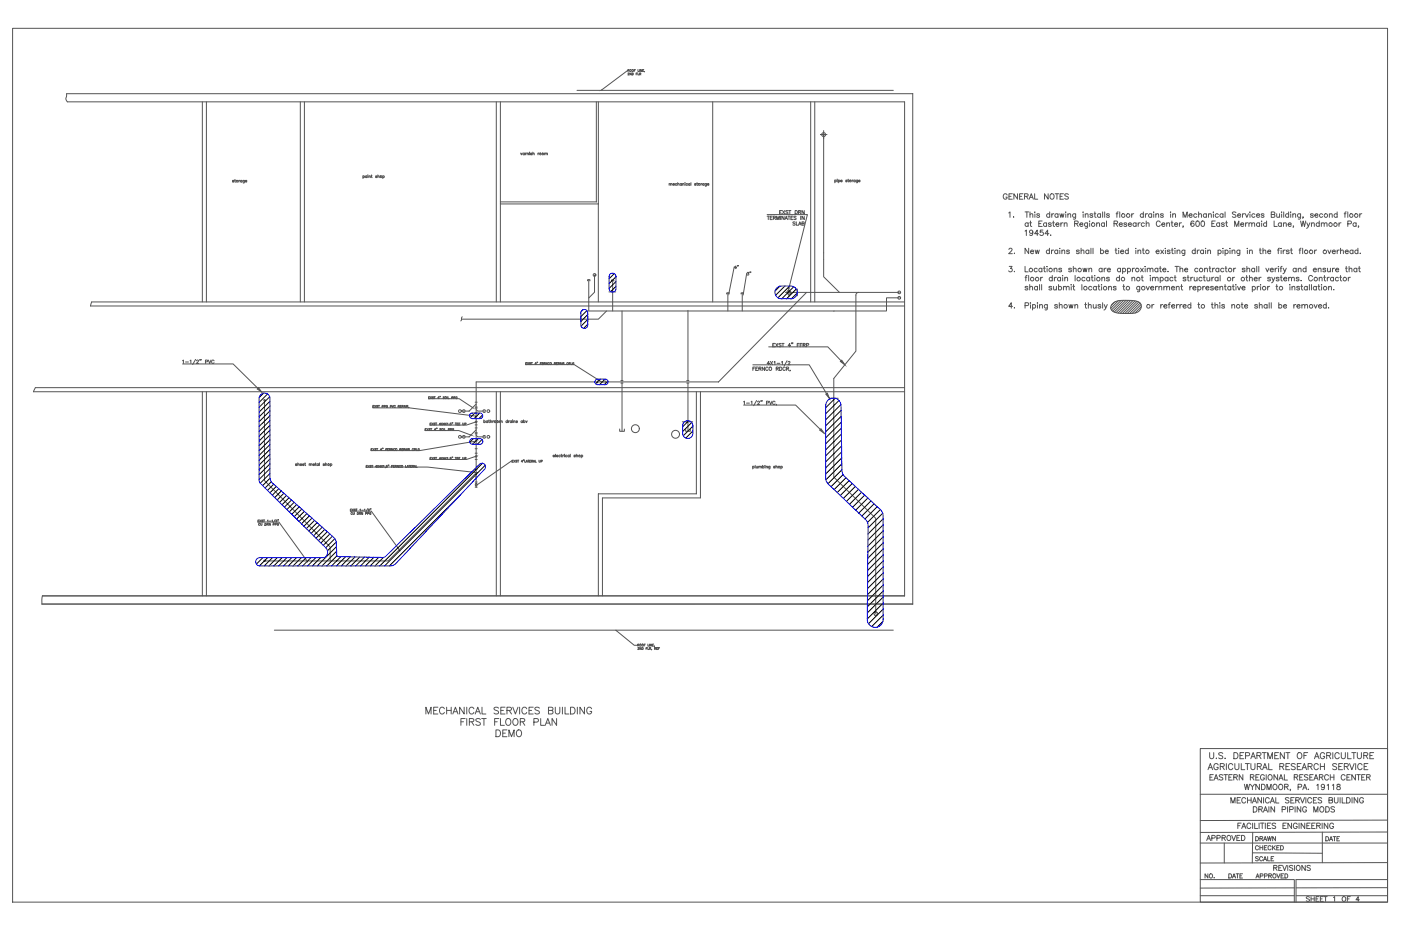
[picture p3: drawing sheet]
<svg xmlns="http://www.w3.org/2000/svg" width="914mm" height="610mm" viewBox="0 0 914 610" stroke-linecap="round" stroke-linejoin="round" font-family="sans-serif">
<defs><g id="words">
<text font-size="10.1" fill="#545454" x="483" y="192" transform="rotate(-90 483 192)">4&quot;</text>
<text font-size="8.8" fill="#545454" x="491" y="193" transform="rotate(-90 491 193)">3&quot;</text>
<text font-size="7.9" fill="#545454" x="811" y="517">WYNDMOOR, PA. 19118</text>
<g font-size="7.5" fill="#545454">
<text x="788" y="496">U.S. DEPARTMENT OF AGRICULTURE</text>
<text x="787" y="503">AGRICULTURAL RESEARCH SERVICE</text>
</g>
<g font-size="7.1" fill="#545454">
<text x="788" y="510">EASTERN REGIONAL RESEARCH CENTER</text>
<text x="807" y="542">FACILITIES ENGINEERING</text>
<text x="786" y="550">APPROVED</text>
</g>
<g font-size="6.6" fill="#545454">
<text x="830" y="569">REVISIONS</text>
<text x="851" y="589">SHEET 1 OF 4</text>
</g>
<g font-size="6.2" fill="#545454">
<text x="818" y="550">DRAWN</text>
<text x="864" y="550">DATE</text>
<text x="818" y="556">CHECKED</text>
<text x="818" y="563">SCALE</text>
<text x="785" y="574">NO. DATE APPROVED</text>
</g>
</g></defs>
<!-- layer: 1 firstfloor backgrounds -->
<g fill="none" stroke="#545454" stroke-width=".65">
<path d="M132 66v131M135 66v131M196 66v131M199 66v131M324 66v131M327 66v131M389 66v66M391 66v131M465 66v131M529 66v131M532 66v131M596 61h-553v2a2.5 2.5 0 0 0 1 3h546v323"/>
<path d="M596 61h.1M596 61v333M327 132h62M389 132h.1M391 133h-64M590 197h-530l-1 3h531M132 256v133M135 256v133M324 256v133M327 256v133M454 256l1 66M457 256v69h-64v64"/>
<path d="M590 253h-567l-1 3h568M391 322v67M391 322h63M391 322h.1M590 389h.1M590 389h-562l-1 3v2h569M596 394h.1"/>
</g>
<!-- layer: 1 first floor backround text -->
<g fill="none" stroke="#545454" stroke-width=".65">
<path d="M340 100v1l1-1M342 100v1M343 100v1M344 100h-1M344 100v1M346 99h.1M346 100v1M348 99v2M351 100v1M352 100h-1M355 100v1M153 118h-1l1 1h-1"/>
<path d="M153 118h1M153 117l1 2M156 118v1M157 118h-1M158 118h-1v1h1M158 118v1M159 118v1M159 118h-1l1 1M160 118h1l-1 1h1M237 115h1l-1 1M237 115v2M239 115h-1l1 1"/>
<path d="M239 115v1M240 114h.1M240 115v1M241 115h1v1M241 115v1M242 115h1M242 114l1 2M246 115h-1l1 1h-1M247 115l1 1M247 114v2M250 115h1l-1 1M250 115v2"/>
<path d="M342 100h-1l1 1M344 100h1v1M347 100h-1l1 1h-1M348 100h1v1M355 100h1v1M356 100h1v1M437 120v1M442 119v2M445 120v1M446 120v1M447 119h.1M447 120v1"/>
<path d="M450 120v1M451 119v2M455 120h.1M455 119v2M457 120v1M458 120h-1M459 120v1M461 120v1h-1M545 118h1l-1 1v-1M545 118v1M546 117h.1M546 118v1"/>
<path d="M547 118h1v1l-1-1M547 118v1M549 118h1h-1h1M553 118h-1l1 1-1-1M553 118h1M554 117v2M556 118v1M557 118h-1M558 118h-1l1 1v-1M558 118v1M560 118v1h-1M560 118h-1v1l1-1"/>
<path d="M560 118h1h-1h1M437 120h1v1M438 120h1v1M439 120h1l-1 1h1M442 120h-1v1h1M442 120h1v1M445 120h-1v1h1M449 120h-1v1h1M450 120h-1l1 1M454 120h-1l1 1h-1M459 120h-1l1 1M461 120h-1l1 1"/>
<path d="M462 120h1h-1v1h1M361 298h1v-1l-1 1h1M363 296v2M363 298h1v-1l-1 1h1M366 297l-1 1h1M366 297h1M366 296l1 2M367 297v1M368 297l-1 1M368 297h.1M368 297v1M370 297l-1 1h1"/>
<path d="M372 297l-1 1h1M372 297v1M372 296v2M376 297h-1l1 1h-1M376 297h1v1M376 296v2M379 297l1 1h-1M379 297v2M194 303h-1l1 1h-1M194 303h1v1M194 302v2M196 303h1l-1 1h1"/>
<path d="M197 303h1l-1 1h1M199 303h.1M199 302l1 2M202 303h1v1M202 303v1M203 303h1v1M204 303h1l-1 1h1M206 303h.1M206 302v2M208 303h-1v1h1M208 303v1M208 302v2"/>
<path d="M212 303h-1l1 1h-1M212 303h1v1M212 302v2M216 303h1l-1 1M216 303v1M491 305h1h-1M491 304v2M493 304v1M494 304v1h1M495 304v1M495 305l1-1v1M496 305l1-1v1"/>
<path d="M498 305h1h-1M498 304v1M499 304h.1M499 304v1M500 305l1-1v1M500 304v1M503 304l-1 2M503 305h-1h1M506 305l-1-1 1 1h-1M506 305l1-1v1M506 304v1M510 305h1h-1"/>
<path d="M510 304v2"/>
<circle cx="155" cy="118" r=".6"/>
<circle cx="249" cy="115" r=".6"/>
<circle cx="353" cy="100" r=".6"/>
<circle cx="354" cy="100" r=".6"/>
<circle cx="555" cy="118" r=".6"/>
<circle cx="456" cy="120" r=".6"/>
<circle cx="378" cy="298" r=".6"/>
<circle cx="214" cy="303" r=".6"/>
<circle cx="508" cy="305" r=".6"/>
</g>
<!-- layer: 2 2nd flr ref lines -->
<g fill="none" stroke="#545454" stroke-width=".65">
<path d="M377 59h206M410 47v-2h1v1h-1l-17 13M410 48h1l-1 1h1M410 46l1 1M412 48v1l-1-1v1M413 48v1zM414 46h.1M415 45h-1v2M415 48h1M416 48h-1v1M416 48v1h1M416 45v2h1"/>
<path d="M417 48h1h-1v1M417 45v2M418 48v1M419 45v2l-1-2v2M419 46h1M420 45h-1v2h1M421 47h.1M179 411h404M402 411l12 10h2M416 421h1l-1-1v2M416 423h1l-1 1h1M417 421v1"/>
<path d="M418 423v1v-1v1M419 423h1v1h-1zM420 421h1M421 420h-1v2M422 423h.1M422 423v1M423 423v1h1M423 420v2h1M424 423h1h-1v1M424 420v2M424 423l1 1M425 420v2l-1-2v2"/>
<path d="M425 424h.1M426 421h.1M427 420h-1v2h1M427 422h.1M427 423h1h-1v1M428 423v1M429 423h.1M429 423v1M430 423h.1M431 423h-1v1"/>
<circle cx="412" cy="46" r=".6"/>
<circle cx="413" cy="46" r=".6"/>
<circle cx="418" cy="421" r=".6"/>
<circle cx="419" cy="421" r=".6"/>
</g>
<!-- layer: 3 exst drns 1st flr reuse -->
<g fill="none" stroke="#545454" stroke-width=".65">
<path d="M538 85v96l10 10M540 88h-4h2M388 179v12l-4 3M479 174l-3 17M384 183h1M384 183v20h195v-9h8M400 191v12M475 191v12M484 191v12M520 191h67M520 189v4M526 191l-57 58"/>
<path d="M560 191h-1v2v36l-15 18v13M301 208h78M302 207l-1 2M396 203l-5 5h-7M406 203v45M449 203v45M544 203h.1M119 235h1v2M119 238h33l16 15M121 236h2M124 235h1v2M128 235l-2 3"/>
<path d="M128 236l1-1h1l-2 2h2M131 235h-1M131 235h.1M134 236h1v-1h-1v2M136 235l1 2 1-2M140 236a.8 .8 0 0 0-1-1 .8 .8 0 0 0-1 1 .8 .8 0 0 0 1 1 .8 .8 0 0 0 1 0M491 238h37l11 19M493 240h-2v2M495 240h-2v2h2M499 240v2l-1-2v2M502 226h38l9 10M502 237h-1l1-1v2"/>
<path d="M503 236l1 2M504 236l-1 2M504 225h1M505 236h1v2M506 224h-2v2h2M506 224l2 2M507 237h2M508 224l-2 2M509 240h1a1.2 1.2 0 0 1 0 1 1.2 1.2 0 0 1 0 1h-1zM510 224h-2l2 2h-1h-1M510 236h1v2M510 224h2"/>
<path d="M511 224v2M514 235l-2 4M514 236h1h1l-2 2h2M516 226h-2l1-2v2M517 224h.1M520 225h1M522 224h-2v2M522 225h1M524 224h-2v2M524 225h1l1-1h-2v2M525 225l1 1M526 225h2v-1h-2v2"/>
<path d="M390 249h-79v57M390 249v1M395 249h74M395 249v1M405 250h2M405 248h2M406 250v32M448 250h2M448 248h2M449 250v25M469 249h.1M491 241h1"/>
<path d="M493 241h1M495 241h2v-1h-2v2M496 241l1 1M501 240a.8 .8 0 0 0-1 0v1a.8 .8 0 0 0 0 1 .8 .8 0 0 0 1-1M507 241h1v-1h-1v2M507 241l1 1M513 240a.8 .8 0 0 0-1 0 .8 .8 0 0 0-1 0v1a.8 .8 0 0 0 1 1 .8 .8 0 0 0 1-1M513 241h2v-1h-2v2M514 241l1 1M516 242h.1M541 260h6M301 268a.9 .9 0 0 1-1 1 .9 .9 0 0 1 0-1 .9 .9 0 0 1 1 0h5"/>
<path d="M302 269h1h1M302 268l1-1 1 1M306 268h.1M310 279h1M310 273h1M310 277h1M310 262h1M310 266h1M310 270h1M311 267l1 1h4M311 264l-5 4M315 268l1-1 1 1"/>
<path d="M315 269h1h1M316 275h1l-1 1M316 274v2M318 275h-1l1 1M318 275v1M319 275h.1M319 274l1 2M320 275h1v1M320 274v2M322 275v1M322 275h.1M326 275h1v1"/>
<path d="M326 275v1M327 275h1v1M331 275h-1l1 1M331 274v2M332 275v1M333 275h-1M334 275h-1v1h1M334 275v1M334 274h.1M335 275v1M335 275h1v1M338 275h-1l1 1h-1"/>
<path d="M341 275h-1v1h1M341 275v1M342 275h1l-1 1M342 274v2M343 275l1 1v-1M404 280v2h4v-2M485 262h1v2M485 264h34l16 16M487 263h2M490 262h1v2M494 261l-2 4M494 262h1h1l-2 2h2"/>
<path d="M497 262h.1M500 263h2v-1h-2v2M502 262l1 2 1-2M506 262a.8 .8 0 0 0-1 0 .8 .8 0 0 0-1 1 .8 .8 0 0 0 1 1 .8 .8 0 0 0 1 0M507 264h.1M301 285a.9 .9 0 0 1-1 1 1 1 0 0 1 0-2 .9 .9 0 0 1 1 1h5M302 285l1 1 1-1M302 285l1-1 1 1M306 285h.1M310 282h1M310 283h1M310 286h1"/>
<path d="M310 296h1M310 300h1M310 290h1M310 293h1M311 284l1 1h4M311 281l-5 4M315 285l1-1 1 1M315 285l1 1 1-1M310 315h1M310 318h1M311 311v7M571 400a1.1 1.1 0 0 1 1 0 1.1 1.1 0 0 1 0 1 1.1 1.1 0 0 1-1 0"/>
<circle cx="538" cy="88" r="1.3"/>
<circle cx="388" cy="179" r=".9"/>
<circle cx="587" cy="194" r=".9"/>
<circle cx="587" cy="191" r=".9"/>
<circle cx="503" cy="241" r="1"/>
<circle cx="311" cy="275" r=".4"/>
<circle cx="319" cy="268" r=".9"/>
<circle cx="323" cy="275" r=".6"/>
<circle cx="325" cy="275" r=".6"/>
<circle cx="311" cy="298" r=".4"/>
<circle cx="319" cy="285" r=".9"/>
<circle cx="311" cy="316" r=".7"/>
</g>
<!-- layer: 3 exst drns 1st flr demo -->
<g fill="none" stroke="#545454" stroke-width=".65">
<path d="M509 138h1M510 137h-1v3h1M511 137l1 3M512 137l-1 3M514 138h-1l1 1v1l-1-1M515 137h1M515 137v3M519 137h1a1.2 1.2 0 0 1 0 2 1.2 1.2 0 0 1 0 1h-1zM521 138h1h1l-2-1v3M522 138l1 2M525 137v3l-2-3v3M501 140h26l-12 48v5"/>
<path d="M501 141h1M501 141v2M503 142h1M504 141h-1v2h1M505 142h1v-1h-1v2M505 142l1 1M507 143v-2l1 2 1-2v2M509 141v2M512 141v2l-2-2v2M512 143l1-2 1 2M513 143h1M514 141h2"/>
<path d="M515 141v2M516 142h1M518 141h-2v2h2M519 145h-2l2 1-1 1h-1M520 141h-2l2 2h-1h-1M520 145v2h1M521 147l1-2 1 2M522 146h1M523 141v2M523 146h2v-1h-2v2h2l-1-1M525 141v2l-2-2v2M397 191h5"/>
<path d="M399 183h2M400 183v8M513 191h7M379 208h5M379 207v3M384 207v3M343 238h32l18 11M343 237h1M343 238h1M344 237h-1v1M344 237l1 1M345 237l-1 1"/>
<path d="M346 237h-1l1 1h-1M347 237h1M347 237v1M350 238h-1l1-1v1M351 236l-1 1M351 236v1M353 237h.1M353 237v1M354 237h.1M355 237h-1v1h1M355 237h1h-1v1M355 237l1 1"/>
<path d="M357 237v1l-1-1v1M359 237h-1v1h1M362 237h1h-1v1M362 237l1 1M363 237h1M364 237h-1v1h1M364 237h1h-1v1M365 238l1-1v1M366 238h.1M367 237v1M367 237h1h-1v1M368 237v1"/>
<path d="M371 237h-1v1h1M371 237h1h-1v1M373 237v1M375 237h-1v1v-1M280 260h.1M280 259v1M281 259l1 1M282 259l-1 1M283 259h-1l1 1h-1M283 259h1M284 259v1M287 260h-1v-1v1"/>
<path d="M287 259h.1M288 259h-1M290 259h-1l1 1h-1M292 259v1M292 259v1h1M295 260l1-1h-1v1M296 260l1-1h-1v1M298 259v1M390 249h5M544 260v51l28 27v63M173 261h.1M173 262v52l42 43v9"/>
<path d="M243 266h24l44 6M243 265h1M244 265h-1v1h1M244 265l1 1M245 265l-1 1M247 265h-1l1 1h-1M247 265h1M247 265v1M249 265h1h-1v1M251 265h1h-1v1M253 265h-1v1h1v-1M255 265h1h-1v1"/>
<path d="M256 265v1l1-1M258 265h-1v1h1M260 265h1h-1v1M260 265l1 1M261 265h1M262 265h-1v1h1M262 265h1h-1v1M264 266v-1l1 1M264 266h.1M265 265v1M265 265h1h-1v1M266 265v1"/>
<path d="M267 266h.1M278 280h-1v1M279 280v1M280 260h20l8 6M281 277h.1M281 280h-1l1 1h-1M281 280h1M281 280v1M281 276v1M282 276l1 1M283 276l-1 1M284 276h-1l1 1h-1"/>
<path d="M284 276h1M285 276v1M285 279v1M288 277h-1v-1v1M288 280h-1l1 1h-1M288 276l1 1M289 276l-1 1M290 280v1M290 277h-1l1-1v1M290 280v1h1M290 276l1 1M291 276l-1 1"/>
<path d="M292 276v1M293 277h.1M294 276v1M295 276h.1M296 276h-1M296 280h-1v1h1v-1M297 276h1M297 276v1M298 277h1M299 276h-1v1h1M299 277h1M300 276h-1v1h1"/>
<path d="M302 276v1l1-1M303 277l1-1h-1v1M310 275l-6 2h-23M445 275h7M447 280v2h4v-2M449 275v7M242 293h1M242 294h1M243 293h-1v1M243 293l1 1M244 293l-1 1M245 293v1"/>
<path d="M246 293h1M246 293v1M249 294h-1l1-1v1M250 293h.1M252 293h.1M253 293h-1v1M253 293h.1M254 293h-1v1h1M254 293h1h-1v1M255 293v1M256 293v1l-1-1v1M258 293h-1v1h1"/>
<path d="M261 293h1h-1v1M261 293l1 1M262 293h1M263 293h-1v1h1M263 293h1h-1v1M265 294v-1l1 1M265 294h.1M266 293v1M266 293h1h-1v1M267 293v1M270 293h-1v1h1M270 293h1h-1v1"/>
<path d="M272 293v1h1M274 293h-1v1h1h-1M277 281h22l8 3M277 280h1M277 281h1M281 299h.1M281 300h.1M281 299v1M282 299l1 1M283 299l-1 1M284 299h-1l1 1h-1M284 299h1"/>
<path d="M284 281h-1l1-1v1M285 299v1M288 299h-1v1M288 299l1 1M289 299l-1 1M290 299h-1h1v1M290 299l1 1M291 299l-1 1M292 299v1M293 280v1M293 300h.1M294 280h1h-1v1"/>
<path d="M294 299v1M295 298v1M297 299h1M297 299v1M298 299h1M299 299h-1v1h1M299 299h1M300 299h-1v1h1M302 299v1l1-1M303 299h1h-1v1M310 298l-6 2h-23M311 288l-37 6h-32"/>
<path d="M239 305h40l32 3M239 304h.1M240 304h-1v1h1M240 304l1 1M241 304l-1 1M242 304h-1l1 1h-1M243 304h.1M243 304v1M246 305h-1l1-1v1M246 304l1 1M247 304l-1 1M248 305v-1v1"/>
<path d="M249 304l1 1M250 304l-1 1M250 304h1v1M252 305h-1M253 304h-1h1v1h-1M253 304h.1M254 304h.1M256 304h.1M256 304v1M257 304h.1M257 304v1M258 304h1h-1v1"/>
<path d="M258 304l1 1M260 304v1l-1-1v1M262 304h-1v1h1M265 304v1M266 305v-1l1 1M266 305h.1M267 304h1M267 304v1M268 304h.1M269 304h-1v1h1M269 304h1h-1v1M270 304v1"/>
<path d="M270 305l1-1v1M270 305h1M272 304v1M310 306h1M310 311h1M311 309l-58 57h-80M311 306v5M334 301l-23 15M334 301h1M335 300h-1v2h1M335 300l1 2M336 300l-1 2"/>
<path d="M337 301v1M338 300h1M338 300v2M341 301h-1l1-1v2M342 300h.1M342 300v2h1M343 302l1-2v2M344 301h.1M344 300h1M345 300v2M346 301h.1M346 300v2"/>
<path d="M347 301l1-1h-1v2M347 301l1 1M348 302l1-2v2M348 301h1M349 300v2h1M352 300v2l1-2M353 301l1-1h-1v2M169 339h-1v2h1M169 339l1 2M170 339l-1 2M172 340h-1h1h-1M172 339h1"/>
<path d="M172 339v2M175 340v-1v2M177 340l1-1v2M180 339l-1 2M180 340h1l-1 1h1M181 339h.1M182 339h.1M229 334h13l19 25M229 333h.1M229 334h.1M229 332v2M230 332l1 2"/>
<path d="M230 335l-1-1v1v1l1-1M230 334l1 2v-2M231 332l-1 2M232 332h-1l1 1h-1M232 332h1M233 332v2M233 334l1 1v1h-1zM235 335v-1v2M235 332v2M235 335v1M236 333h1M237 334v2l-1-2v2"/>
<path d="M238 332v2M239 335v-1v2M240 335h1l-1-1v2M240 332l-1 2M240 333l1-1-1 2h1M242 332h.1M242 335h-1v1h1v-1M168 341h14l18 25M168 340h1M170 342h-1v1h1M170 342l1 1v-1M173 342h1l-1 1z"/>
<path d="M174 342h1h-1v1M175 342v1M176 340h1M176 342v1v-1v1M178 342h1h-1v1M180 342v1M182 342h-1v1h1l-1-1"/>
<circle cx="515" cy="191" r="1.3"/>
<circle cx="359" cy="237" r=".6"/>
<circle cx="291" cy="259" r=".6"/>
<circle cx="173" cy="261" r=".4"/>
<circle cx="415" cy="280" r="2.6"/>
<circle cx="259" cy="293" r=".6"/>
<circle cx="289" cy="280" r=".6"/>
<circle cx="441" cy="283" r="2.6"/>
<circle cx="262" cy="304" r=".6"/>
<circle cx="173" cy="366" r=".4"/>
<circle cx="572" cy="401" r="1.1"/>
</g>
<!-- layer: 4 new drains 1st flr -->
<path d="M8 18h898v571h-898z" fill="none" stroke="#545454" stroke-width=".65"/>
<!-- layer: 6 TEXT -->
<g fill="none" stroke="#545454" stroke-width=".65">
<path d="M657 127a1.3 1.3 0 0 0-1-1 1.3 1.3 0 0 0-1 2v1a1.3 1.3 0 0 0 1 1 1.3 1.3 0 0 0 1-1h-1M658 139l1-1v4M659 128h1M661 126h-2v4h2M664 126v4l-2-4v4M665 128h2M668 126h-3v4h3M669 128h2v-1l-2-1v4M669 138h2M670 128l1 2M670 138v4M672 130l1-4 1 4"/>
<path d="M672 129h2M672 138v4M675 126v4h2M675 138h.1M675 140v2M684 126v4l-2-4v4M685 138v4M686 139v3M688 139l-2 2M689 126h2M690 126v4M691 139v3"/>
<path d="M692 139v3l1-3 1 3v-3M692 128h1M694 126h-2v4h2M695 138h.1M696 140v2M697 139v3M697 127l-1-1-1 1v1l2 1-1 1h-1M702 139v4h-1M707 138h.1M707 140v2M708 139v3M714 139h1"/>
<path d="M715 138v3v1M718 139v3M720 138v4M721 138v4M728 139h2M730 138l-1 1v3M731 138v4M739 139v3M740 139l-1 2M746 138v4M748 139v3M749 139l-1 2"/>
<path d="M752 139v3M753 138h.1M753 140v2M754 139v3M764 138h.1M764 140v2M765 139v3M782 138v4M787 139v3M789 139v3M792 138h.1M792 140v2"/>
<path d="M798 139v3M800 138v4M807 139l-1-1-2 1 1 1 2 1-1 1-2-1M811 139v3M812 139l-1 2M813 139l1 3 1-3M816 138h.1M816 140v2M833 139v3h1l1-1M835 139v3M836 138h.1M836 140v2"/>
<path d="M838 138v4M841 138v4M842 138h.1M842 140v2M844 139v3M849 139v4h-2M868 139v3M873 138v4M877 139h1M879 138l-1 1v3M880 138v4M887 139v3"/>
<path d="M889 139l-2 2M662 142h.1M669 151l1-1v4M671 146a1.1 1.1 0 0 0-2 0 1.1 1.1 0 0 0 0 1 1.1 1.1 0 0 0 2 0M671 145v3M672 145h1M672 140l1-1 1 1v2M673 144v3v1M674 151a1.1 1.1 0 0 1-1 1 1.1 1.1 0 0 1-1-1 1.1 1.1 0 0 1 2 0v3l-2-1M678 153h-3l2-3v4M678 146h1M679 140h-2l2 1-1 1-1-1"/>
<path d="M680 144h-2v4h2M681 150h-2v2a1.3 1.3 0 0 1 2 0 1.3 1.3 0 0 1 0 2 1.3 1.3 0 0 1-2-1M683 146a1.1 1.1 0 0 0-2 0 1.1 1.1 0 0 0 0 1 1.1 1.1 0 0 0 2 0M683 145v3M685 153h-3l2-3v4M685 140a1.1 1.1 0 0 0-2 0 1.1 1.1 0 0 0 0 2 1.1 1.1 0 0 0 2-1M686 153h.1M686 146h-2l2 1-1 1-1-1M687 145h1M687 144v3l1 1M689 146h2a1.1 1.1 0 0 0-1 0 1.1 1.1 0 0 0-1 1 1.1 1.1 0 0 0 1 1l1-1M691 140a1.1 1.1 0 0 0-2 0 1.1 1.1 0 0 0 0 2 1.1 1.1 0 0 0 2-1"/>
<path d="M692 145v3M694 145l-2 1M695 146v-1l1 1v2M695 145v3M697 140l1-1 1 1v2M701 146h2l1-1-3-1v4M702 140a1.1 1.1 0 0 0-2 0 1.1 1.1 0 0 0 0 2 1.1 1.1 0 0 0 2-1M703 146l1 2M705 146h2a1.1 1.1 0 0 0-1 0 1.1 1.1 0 0 0-1 1 1.1 1.1 0 0 0 1 1l1-1M708 140l1-1 1 1v2M710 145v4h-2M710 146a1.1 1.1 0 0 0-2 0 1.1 1.1 0 0 0 0 1 1.1 1.1 0 0 0 2 0"/>
<path d="M711 144h.1M711 146v2M713 140v-1l-2 1 2 1v1l-2-1M716 146l1-1v1l1 2M716 145v3M718 140a1.1 1.1 0 0 0-1 0 1.1 1.1 0 0 0 0 2 1.1 1.1 0 0 0 1-1M721 146a1.1 1.1 0 0 0-2 0 1.1 1.1 0 0 0 0 1 1.1 1.1 0 0 0 2 0M721 145v3M722 144v4M724 140l-1-1-1 1 2 1v1l-2-1M727 146h2v-1l-2-1v4M728 146l1 2"/>
<path d="M730 146h3a1.1 1.1 0 0 0-2 0 1.1 1.1 0 0 0-1 1 1.1 1.1 0 0 0 1 1l2-1M735 146h-1l1 1v1l-1-1M736 146h2a1.1 1.1 0 0 0-1 0 1.1 1.1 0 0 0-1 1 1.1 1.1 0 0 0 1 1l1-1M741 146a1.1 1.1 0 0 0-1 0 1.1 1.1 0 0 0 0 1 1.1 1.1 0 0 0 1 0M741 145v3M743 145v3M744 145l-1 1M746 140a1.1 1.1 0 0 0-1 0 1.1 1.1 0 0 0 0 2 1.1 1.1 0 0 0 1-1M747 146a1.1 1.1 0 0 0-2 0 1.1 1.1 0 0 0 0 1 1.1 1.1 0 0 0 2 0M748 146l1-1 1 1v2M748 144v4M752 140a1.1 1.1 0 0 0-2 0 1.1 1.1 0 0 0 0 2 1.1 1.1 0 0 0 2-1"/>
<path d="M754 140l1-1 1 1v2M757 145a1.3 1.3 0 0 0-1-1 1.3 1.3 0 0 0-1 2 1.3 1.3 0 0 0 1 2 1.3 1.3 0 0 0 1-1M758 146h2a1.1 1.1 0 0 0-1 0 1.1 1.1 0 0 0-1 1 1.1 1.1 0 0 0 1 1l1-1M759 140h-1l1 1v1l-2-1M761 146l1-1 1 1v2M761 145v3M764 145h2M765 144v3l1 1M765 140l1-1 1 1v2M767 146h2a1.1 1.1 0 0 0-2 0 1.1 1.1 0 0 0-1 1 1.1 1.1 0 0 0 1 1l2-1M770 145v3M771 145l-1 1"/>
<path d="M772 142v-4l2 4 1-4v4M772 148h.1M776 141h2a1.1 1.1 0 0 0-1-1 1.1 1.1 0 0 0-1 1 1.1 1.1 0 0 0 1 1l1-1M779 145v-1a1.6 1.6 0 0 0-2 2 1.6 1.6 0 0 0 2 1 1.1 1.1 0 0 0 0-1 1.1 1.1 0 0 0-2 1M781 144a1.6 1.6 0 0 1 2 2 1.6 1.6 0 0 1-2 2l-1-2zM781 140a1.1 1.1 0 0 0-2 0 1.1 1.1 0 0 0 0 2 1.1 1.1 0 0 0 2-1M782 140l1-1 1 1v2M784 144a1.6 1.6 0 0 1 2 2 1.6 1.6 0 0 1-2 2v-2zM787 140a1.1 1.1 0 0 0-1 0 1.1 1.1 0 0 0 0 2 1.1 1.1 0 0 0 1-1M789 140l1-1v1l1 2M791 146h1M793 144h-2v4h2"/>
<path d="M795 140a1.1 1.1 0 0 0-1 0 1.1 1.1 0 0 0 0 2 1.1 1.1 0 0 0 1-1M796 146a1.1 1.1 0 0 0-2 0 1.1 1.1 0 0 0 0 1 1.1 1.1 0 0 0 2 0M796 145v3M798 140a1.1 1.1 0 0 0-1 0 1.1 1.1 0 0 0 0 2 1.1 1.1 0 0 0 1-1M799 146l-1-1-1 1 2 1v1l-2-1M800 145h1M800 144v3l1 1M806 148v-4l1 4 2-4v4M808 141h2a1.1 1.1 0 0 0-2-1 1.1 1.1 0 0 0-1 1 1.1 1.1 0 0 0 2 1l1-1M810 146h2a1.1 1.1 0 0 0-1 0 1.1 1.1 0 0 0-1 1 1.1 1.1 0 0 0 1 1l1-1M813 145v3M814 145l-1 1"/>
<path d="M815 146l1-1 1 1v2M815 145v3M817 146l1-1 1 1v2M819 140a1.1 1.1 0 0 0-2 0 1.1 1.1 0 0 0 0 2 1.1 1.1 0 0 0 2-1M820 141h2a1.1 1.1 0 0 0-1-1 1.1 1.1 0 0 0-1 1 1.1 1.1 0 0 0 1 1l1-1M822 146a1.1 1.1 0 0 0-2 0 1.1 1.1 0 0 0 0 1 1.1 1.1 0 0 0 2 0M822 145v3M823 144h.1M823 146v2M825 140l-1-1-1 1 2 1v1l-2-1M827 146a1.1 1.1 0 0 0-2 0 1.1 1.1 0 0 0 0 1 1.1 1.1 0 0 0 2 0M827 144v4"/>
<path d="M830 140h2v-1l-2-1v4h2v-1l-1-1M832 144v4h2M836 146a1.1 1.1 0 0 0-1 0 1.1 1.1 0 0 0 0 1 1.1 1.1 0 0 0 1 0M836 145v3M838 146l1-1v1l1 2M838 145v3M841 146h2a1.1 1.1 0 0 0-1 0 1.1 1.1 0 0 0-1 1 1.1 1.1 0 0 0 1 1l1-1M841 140a1.1 1.1 0 0 0-2 0 1.1 1.1 0 0 0 0 2 1.1 1.1 0 0 0 2-1M844 140l1-1v1l1 2M844 148h.1M849 140a1.1 1.1 0 0 0-2 0 1.1 1.1 0 0 0 0 2 1.1 1.1 0 0 0 2-1M849 144l1 4 1-4v4l1-4"/>
<path d="M851 142l-1 1M853 145l1 3 1-3M854 148l-1 1M856 146l1-1 1 1v2M856 145v3M857 140h-2l2 1-1 1-1-1M858 141h2a1.1 1.1 0 0 0-1-1 1.1 1.1 0 0 0-1 1 1.1 1.1 0 0 0 1 1l1-1M861 146a1.1 1.1 0 0 0-2 0 1.1 1.1 0 0 0 0 1 1.1 1.1 0 0 0 2 0M861 144v4M862 146l1-1 1 1v2M862 145v3M863 140a1.1 1.1 0 0 0-1 0 1.1 1.1 0 0 0 0 2 1.1 1.1 0 0 0 1-1"/>
<path d="M864 146l1-1 1 1v2M868 140v-1l1 1 1 2M873 140a1.1 1.1 0 0 0-2 0 1.1 1.1 0 0 0 0 2 1.1 1.1 0 0 0 2-1M874 145v3M875 145l-1 1M880 146h2v-1l-2-1v4M885 146a1.1 1.1 0 0 0-2 0 1.1 1.1 0 0 0 0 1 1.1 1.1 0 0 0 2 0M885 145v3M887 148h-1M659 163v-1l2 1-3 3h3M659 174h2l-1 1a1.2 1.2 0 0 1 0 2 1.2 1.2 0 0 1-2 0M662 165h.1"/>
<path d="M662 177h.1M669 174v3h2M670 180v3M671 162v4l-2-4v4M671 180v3M673 164h2a1.1 1.1 0 0 0-2-1 1.1 1.1 0 0 0-1 1 1.1 1.1 0 0 0 1 2l2-1M676 163v3l1-3 1 3v-3M677 176a1.1 1.1 0 0 0-2-1 1.1 1.1 0 0 0 0 2 1.1 1.1 0 0 0 2 0M680 176a1.1 1.1 0 0 0-2-1 1.1 1.1 0 0 0 0 2 1.1 1.1 0 0 0 2 0M680 175v2M681 175h1M682 174v3"/>
<path d="M683 174h.1M683 175v2M685 164a1.1 1.1 0 0 0-2 0 1.1 1.1 0 0 0 0 1 1.1 1.1 0 0 0 2 0M685 162v4M686 163v3M687 180v3M688 163l-2 1M688 176l1-1h1v2M688 175v2M690 164a1.1 1.1 0 0 0-1 0 1.1 1.1 0 0 0 0 1 1.1 1.1 0 0 0 1 0M690 163v3M692 162h.1"/>
<path d="M692 163v3M693 176l-1-1-1 1h2v1h-2M693 164l1-1h1v3M693 163v3M693 180h.1M698 164l-2-1v1l2 1-1 1-1-1M699 176v-1l-2 1h2v1h-2M701 176v-1h1v2M701 174v3M702 180v3M704 164v-1l-1 1 1 1h-1M706 164v-1h1v3"/>
<path d="M706 162v4M707 175v2l1-2 1 2v-2M711 164a1.1 1.1 0 0 0-2 0 1.1 1.1 0 0 0 0 1 1.1 1.1 0 0 0 2 0M711 176l1-1 1 2M711 163v3M711 175v2M712 162v4M713 180v3h1M713 162v4M714 180h.1M718 164a1.1 1.1 0 0 1 2 0 1.1 1.1 0 0 1 0 1 1.1 1.1 0 0 1-2 0M718 162v4"/>
<path d="M719 176a1.1 1.1 0 0 0-1-1 1.1 1.1 0 0 0 0 2 1.1 1.1 0 0 0 1 0M719 175v2M721 175v2M721 164h2a1.1 1.1 0 0 0-1-1 1.1 1.1 0 0 0-1 1 1.1 1.1 0 0 0 1 2l1-1M722 175l-1 1M723 176h2a1.1 1.1 0 0 0-2-1 1.1 1.1 0 0 0-1 1 1.1 1.1 0 0 0 2 1h1M728 163h1M728 162v3l1 1M730 162h.1M730 163v3M731 180v3M731 164h2a1.1 1.1 0 0 0-1-1 1.1 1.1 0 0 0-1 1 1.1 1.1 0 0 0 1 2l1-1"/>
<path d="M731 176a1.1 1.1 0 0 0-1-1 1.1 1.1 0 0 0 0 2 1.1 1.1 0 0 0 1 0M731 175v2M733 176a1.1 1.1 0 0 1 1-1 1.1 1.1 0 0 1 0 2 1.1 1.1 0 0 1-1 0M733 175v4M736 176a1.1 1.1 0 0 1 2-1 1.1 1.1 0 0 1 0 2 1.1 1.1 0 0 1-2 0M736 175v4M736 164a1.1 1.1 0 0 0-1 0 1.1 1.1 0 0 0 0 1 1.1 1.1 0 0 0 1 0M736 162v4M739 175v2M740 175l-1 1M741 162h.1M741 163v3"/>
<path d="M743 164l1-1 1 3M743 163v3M744 175l2 2M745 180v3h1M746 163h1M746 162v3l1 1M746 175l-2 2M747 174h.1M747 175v2M749 176l1-1 1 2M749 175v2M751 176v-1h1l1 2"/>
<path d="M751 180h.1M755 164h2a1.1 1.1 0 0 0-2-1 1.1 1.1 0 0 0-1 1 1.1 1.1 0 0 0 1 2l2-1M756 176a1.1 1.1 0 0 0-2-1 1.1 1.1 0 0 0 0 2 1.1 1.1 0 0 0 2 0M756 175v2M757 175h1M757 174v3h1M758 163l1 3M759 176h2a1.1 1.1 0 0 0-1-1 1.1 1.1 0 0 0-1 1 1.1 1.1 0 0 0 1 1h1M759 163l-1 3M760 162h.1M761 163v3M762 177h.1"/>
<path d="M764 164l-2-1v1l2 1-1 1-1-1M765 163h1M765 162v3l1 1M767 162h.1M767 180v3h1M767 163v3M767 174h2M768 174v3M768 164l1-1h1v3M768 163v3M770 176l1-1h1v2M770 174v3"/>
<path d="M773 176h2a1.1 1.1 0 0 0-1-1 1.1 1.1 0 0 0-1 1 1.1 1.1 0 0 0 1 1h1M773 163v3l-1 1M773 164a1.1 1.1 0 0 0-1 0 1.1 1.1 0 0 0 0 1 1.1 1.1 0 0 0 1 0M775 180v3h1M780 164a1.1 1.1 0 0 0-2 0 1.1 1.1 0 0 0 0 1 1.1 1.1 0 0 0 2 0M780 162v4M781 163v3M782 176a1.1 1.1 0 0 0-2-1 1.1 1.1 0 0 0 0 2 1.1 1.1 0 0 0 2 0M783 163l-2 1M786 164a1.1 1.1 0 0 0-2 0 1.1 1.1 0 0 0 0 1 1.1 1.1 0 0 0 2 0M786 163v3M786 180v3h1"/>
<path d="M786 176l1-1h1v2M786 175v2M787 162h.1M787 163v3M788 164l1-1h1v3M788 163v3M789 175h1M790 174v3M791 175v2M793 175l-2 1M795 164a1.1 1.1 0 0 1 2 0 1.1 1.1 0 0 1 0 1 1.1 1.1 0 0 1-2 0M795 163v4"/>
<path d="M796 176a1.1 1.1 0 0 0-2-1 1.1 1.1 0 0 0 0 2 1.1 1.1 0 0 0 2 0M796 175v2M796 180v3M798 162h.1M798 163v3M799 176a1.1 1.1 0 0 0-2-1 1.1 1.1 0 0 0 0 2 1.1 1.1 0 0 0 2 0M800 164a1.1 1.1 0 0 1 1 0 1.1 1.1 0 0 1 0 1 1.1 1.1 0 0 1-1 0M800 163v4M800 175h1M800 174v3h1M803 162h.1M803 163v3"/>
<path d="M804 164l1-1h1v3M804 163v3M805 175v2M807 175l-2 1M809 163v3l-1 1M809 164a1.1 1.1 0 0 0-1 0 1.1 1.1 0 0 0 0 1 1.1 1.1 0 0 0 1 0M813 176l-2-1v1l2 1h-1h-1M814 180v3M814 176l1-1 1 2M814 174v3M814 162h.1M814 163v3"/>
<path d="M815 164l1-1h1v3M815 163v3M815 180v3M819 176a1.1 1.1 0 0 0-2-1 1.1 1.1 0 0 0 0 2 1.1 1.1 0 0 0 2 0M819 175v2M820 174v3M822 174v3M822 163h1M822 162v3l1 1M824 164l1-1h1v3M824 162v4M826 175l1 2 1-2"/>
<path d="M827 164h2a1.1 1.1 0 0 0-1-1 1.1 1.1 0 0 0-1 1 1.1 1.1 0 0 0 1 2l1-1M829 176h2a1.1 1.1 0 0 0-1-1 1.1 1.1 0 0 0-1 1 1.1 1.1 0 0 0 1 1h1M832 175v2M834 175l-2 1M834 163h1M834 174h.1M834 175v2M835 162l-1 1v3M835 175h2M836 162h.1M836 180v3h1M836 163v3"/>
<path d="M837 174l-1 1v2M838 175l1 2 1-2M838 163v3M839 177l-2 2M839 163l-1 1M841 164l-1-1v1l1 1v1l-1-1M842 163h1M843 162v3l1 1M846 176a1.1 1.1 0 0 0-2-1 1.1 1.1 0 0 0 0 2 1.1 1.1 0 0 0 2 0M846 175v2M847 176l1-1h1v2M847 175v2"/>
<path d="M848 163h1M849 162l-1 1v3M850 162v4M852 176a1.1 1.1 0 0 0-1-1 1.1 1.1 0 0 0 0 2 1.1 1.1 0 0 0 1 0M852 174v3M857 176h2a1.1 1.1 0 0 0-1-1 1.1 1.1 0 0 0-1 1 1.1 1.1 0 0 0 1 1h1M858 163v3M859 163l-1 1M860 176l1-1h1v2M860 175v2M864 180v3h1M865 176l-1-1v1l1 1h-2"/>
<path d="M866 175l1 2h1M867 163l1 3 1-3M868 175v2M870 164h2a1.1 1.1 0 0 0-2-1 1.1 1.1 0 0 0-1 1 1.1 1.1 0 0 0 1 2l2-1M870 175v2M871 175l-1 1M872 176h2a1.1 1.1 0 0 0-1-1 1.1 1.1 0 0 0-2 1 1.1 1.1 0 0 0 2 1h1M873 163v3M874 163l-1 1M875 164l1-1h1v3M875 180v3h1M875 162v4"/>
<path d="M878 164h2a1.1 1.1 0 0 0-1-1 1.1 1.1 0 0 0-1 1 1.1 1.1 0 0 0 1 2l1-1M878 175h1M879 174v3h1M881 176v-1h1v2M881 174v3M883 164a1.1 1.1 0 0 0-2 0 1.1 1.1 0 0 0 0 1 1.1 1.1 0 0 0 2 0M883 163v3M886 176a1.1 1.1 0 0 0-2-1 1.1 1.1 0 0 0 0 2 1.1 1.1 0 0 0 2 0M886 175v2M886 164a1.1 1.1 0 0 0-1 0 1.1 1.1 0 0 0 0 1 1.1 1.1 0 0 0 1 0M886 162v4M887 175h1"/>
<path d="M887 174v3h1M888 165h.1M661 200h-3l2-2v3M669 199h2v-1h-2v3M669 181h1M671 187h-2v1l2 1h-1h-1M672 188l1-1h1v2M672 186v3M672 198h.1M673 199v2M674 199a1.1 1.1 0 0 1 2 0 1.1 1.1 0 0 1 0 2 1.1 1.1 0 0 1-2 0M674 199v3"/>
<path d="M677 187a1.1 1.1 0 0 0-2 0 1.1 1.1 0 0 0 0 2 1.1 1.1 0 0 0 2 0M677 198h.1M677 187v2M677 199v2M679 199h1v2M679 186v3M679 199v2M679 181v2M680 186v3M681 181l-2 1M684 199l-1 3h-1M684 199a1.1 1.1 0 0 0-2 0 1.1 1.1 0 0 0 0 2 1.1 1.1 0 0 0 2 0"/>
<path d="M686 187h-1v1l1 1h-1M687 181a1.1 1.1 0 0 0-2 0 1.1 1.1 0 0 0 0 2 1.1 1.1 0 0 0 2 0M688 187v2h1h1M688 181v2M690 181l-2 1M690 187v2M690 199h-2v1l2 1h-2M691 187a1.1 1.1 0 0 1 2 0 1.1 1.1 0 0 1 0 2 1.1 1.1 0 0 1-2 0M691 186v3M691 199h1h1v2M691 198v3M692 181a1.1 1.1 0 0 0-1 0 1.1 1.1 0 0 0 0 2 1.1 1.1 0 0 0 1 0"/>
<path d="M692 181v2M694 181v2M694 188l1-1h1v2M694 187v2M695 182l1-1h1v2M695 181v2M696 188l1-1h1v2M698 199v2l1-2 1 2v-2M699 186h.1M699 187v2M700 187h1M701 186v3h1"/>
<path d="M702 199h1v2M702 199v2M706 186v3M708 199h1M708 181a1.1 1.1 0 0 0-2 0 1.1 1.1 0 0 0 0 2 1.1 1.1 0 0 0 2 0M708 198v2l1 1M710 199h1h1v2M710 198v3M711 181a1.1 1.1 0 0 0-1 0 1.1 1.1 0 0 0 0 2 1.1 1.1 0 0 0 1 0M711 181v2M712 181h1M713 187a1.1 1.1 0 0 0-2 0 1.1 1.1 0 0 0 0 2 1.1 1.1 0 0 0 2 0"/>
<path d="M714 199v2h1v-1M715 181v2M715 199v2M716 187a1.1 1.1 0 0 0-2 0 1.1 1.1 0 0 0 0 2 1.1 1.1 0 0 0 2 0M716 187v2M717 187h1M717 186v3h1M718 199h-1l1 1v1h-1M719 186h.1M719 187v2M719 182l1-1h1v2M719 181v2"/>
<path d="M720 198v3M721 199l1 2 1-2M724 188v-1h1v2M724 187v2M724 181h-1h-1l2 1v1h-2M726 198a16 16 0 0 1 12-2h1a4 4 0 0 1 6 5 7 7 0 0 1-8 4h-5a5 5 0 0 1-7-5zM727 197l-2 2M728 187h-1v1l1 1h-1M730 196l-5 5M731 181a1.1 1.1 0 0 0-2 0 1.1 1.1 0 0 0 0 2 1.1 1.1 0 0 0 2 0M732 196l-7 6M733 187h1"/>
<path d="M733 196l-7 7M733 186v3h1M735 196l-8 8M736 196l-8 8M738 196l-8 8M739 182l1-1 1 2M739 181v2M739 196l-8 8M741 196l-8 9M742 197l-8 8M743 197l-7 8M744 187v3h-2"/>
<path d="M744 187a1.1 1.1 0 0 0-2 0 1.1 1.1 0 0 0 0 2 1.1 1.1 0 0 0 2 0M744 198l-7 7M745 199l-6 6M745 181h1M748 187l1 2 1-2M751 181v2M751 188h2a1.1 1.1 0 0 0-1-1 1.1 1.1 0 0 0-1 1 1.1 1.1 0 0 0 1 1h1M752 199v2M752 182l1-1h1v2M752 181v2M753 199l-1 1M754 182l1-1h1v2"/>
<path d="M754 187v2M756 187l-2 1M756 188l1-1h1v2M756 187v2M757 181a1.1 1.1 0 0 1 2 0 1.1 1.1 0 0 1 0 2 1.1 1.1 0 0 1-2 0M757 181v4M758 199v2M759 199l-1 1M760 188v-1h1v2M760 200h2a1.1 1.1 0 0 0-2-1 1.1 1.1 0 0 0-1 1 1.1 1.1 0 0 0 1 1h2M760 187v2M761 188l1-1h1v2"/>
<path d="M762 181a1.1 1.1 0 0 0-1 0 1.1 1.1 0 0 0 0 2 1.1 1.1 0 0 0 1 0M762 181v2M762 199h2M764 198h-1v3M765 188h2a1.1 1.1 0 0 0-2-1 1.1 1.1 0 0 0-1 1 1.1 1.1 0 0 0 1 1h2M765 200h2a1.1 1.1 0 0 0-2-1 1.1 1.1 0 0 0-1 1 1.1 1.1 0 0 0 2 1h1M766 181a1.1 1.1 0 0 0-2 0 1.1 1.1 0 0 0 0 2 1.1 1.1 0 0 0 2 0M766 181h2M768 188l1-1 1 2M768 187v2M768 199v2M769 199l-1 1"/>
<path d="M770 199v2M771 187h1M771 186v3h1M771 199l-1 1M772 200h2a1.1 1.1 0 0 0-1-1 1.1 1.1 0 0 0-1 1 1.1 1.1 0 0 0 1 1h1M774 181h-2v1l2 1h-1h-1M775 181h1M777 187v2M777 199a1.1 1.1 0 0 0-1 0 1.1 1.1 0 0 0 0 2 1.1 1.1 0 0 0 1 0M777 181v2M777 198v3M778 187l-1 1"/>
<path d="M779 181l-2 1M779 188h2a1.1 1.1 0 0 0-2-1 1.1 1.1 0 0 0-1 1 1.1 1.1 0 0 0 1 1h2M779 181l1 2h1M781 181v2M782 187a1.1 1.1 0 0 1 1 0 1.1 1.1 0 0 1 0 2 1.1 1.1 0 0 1-1 0M782 187v3M782 199h1M782 198v2l1 1M785 181a1.1 1.1 0 0 0-2 0 1.1 1.1 0 0 0 0 2 1.1 1.1 0 0 0 2 0M785 187v2M785 181h2M786 187l-1 1"/>
<path d="M787 188h2a1.1 1.1 0 0 0-1-1 1.1 1.1 0 0 0-1 1 1.1 1.1 0 0 0 1 1h1M788 181v2h1h1M790 181v2M791 199h1M791 181v2M791 198v2l1 1M792 187h-2v1l2 1h-1h-1M792 181l-1 1M793 188h2a1.1 1.1 0 0 0-1-1 1.1 1.1 0 0 0-1 1 1.1 1.1 0 0 0 1 1h1M793 199h1h1v2M793 198v3M795 181a1.1 1.1 0 0 0-2 0 1.1 1.1 0 0 0 0 2 1.1 1.1 0 0 0 2 0"/>
<path d="M795 181v2M796 188l1-1h1v2M796 198h.1M796 187v2M796 199v2M799 187h1M799 199h-1v1l1 1h-2M800 186v3M803 187a1.1 1.1 0 0 0-1 0 1.1 1.1 0 0 0 0 2 1.1 1.1 0 0 0 1 0M803 187v2M804 199h1h1v2M804 199v2"/>
<path d="M804 187h2M804 181v2M805 186v3h1M806 181l-2 1M807 186h.1M807 187v2M808 187l1 2 1-2M810 199h1M811 188h2a1.1 1.1 0 0 0-2-1 1.1 1.1 0 0 0-1 1 1.1 1.1 0 0 0 1 1h2M811 198v2v1M812 200h2a1.1 1.1 0 0 0-1-1 1.1 1.1 0 0 0-1 1 1.1 1.1 0 0 0 1 1h1M813 181h1"/>
<path d="M815 182l1-1h1v2M817 187a1.1 1.1 0 0 1 2 0 1.1 1.1 0 0 1 0 2 1.1 1.1 0 0 1-2 0M817 187v3M819 182h2a1.1 1.1 0 0 0-2-1 1.1 1.1 0 0 0-1 1 1.1 1.1 0 0 0 1 1h2M821 187v2M821 199h-1h-1l2 1v1h-2M822 181v2M822 187l-1 1M822 199h1h1v2M822 198v3M823 186h.1M823 187v2"/>
<path d="M823 181l-1 1M827 199a1.1 1.1 0 0 0-2 0 1.1 1.1 0 0 0 0 2 1.1 1.1 0 0 0 2 0M827 199v2M827 187v2M828 198v3M829 187l-2 1M829 181h-1v1l1 1h-2M830 198v3M830 181l1 2 1-2M831 183l-1 2M833 187h1M833 186v3h1"/>
<path d="M835 199a1.1 1.1 0 0 1 1 0 1.1 1.1 0 0 1 0 2 1.1 1.1 0 0 1-1 0M835 198v3M835 181h-2v1l2 1h-1h-1M836 181h1M838 200h2a1.1 1.1 0 0 0-2-1 1.1 1.1 0 0 0-1 1 1.1 1.1 0 0 0 2 1h1M838 182h2a1.1 1.1 0 0 0-1-1 1.1 1.1 0 0 0-1 1 1.1 1.1 0 0 0 1 1h1M841 182l1-1h1v2M841 181v2M842 186h.1M842 187v2M843 182l1-1h1v2M843 188l1-1h1v2"/>
<path d="M843 187v2M844 199v2M846 199l-2 1M846 200h3a1.1 1.1 0 0 0-2-1 1.1 1.1 0 0 0-1 1 1.1 1.1 0 0 0 1 1h2M848 181h-2v1l2 1h-1h-1M848 187h-2v1l2 1h-1h-1M849 183h.1M849 187h1M850 186v3M850 199h1l1 2M850 199v2M852 199h1v2"/>
<path d="M853 187a1.1 1.1 0 0 0-1 0 1.1 1.1 0 0 0 0 2 1.1 1.1 0 0 0 1 0M853 187v2M855 186v3M856 186v3M857 181a1.3 1.3 0 0 0-2-1 1.3 1.3 0 0 0-1 1v1a1.3 1.3 0 0 0 1 1 1.3 1.3 0 0 0 2 0M858 199l1 2 1-2M859 187a1.1 1.1 0 0 0-1 0 1.1 1.1 0 0 0 0 2 1.1 1.1 0 0 0 1 0M859 187v2M860 187h1M861 200h2a1.1 1.1 0 0 0-2-1 1.1 1.1 0 0 0-1 1 1.1 1.1 0 0 0 1 1h2M861 186v3h1M861 182l1-1h1v2"/>
<path d="M861 181v2M862 186h.1M863 187v2M864 181h1M866 199a1.1 1.1 0 0 0-2 0 1.1 1.1 0 0 0 0 2 1.1 1.1 0 0 0 2 0M866 198v3M866 181v2M867 188l1-1h1v2M867 187v2M868 181l-2 1M870 181a1.1 1.1 0 0 0-1 0 1.1 1.1 0 0 0 0 2 1.1 1.1 0 0 0 1 0M871 189h.1"/>
<path d="M870 181v2M874 181a1.1 1.1 0 0 0-2 0 1.1 1.1 0 0 0 0 2 1.1 1.1 0 0 0 2 0M874 181h2M880 181v2M881 181l-1 1M662 201h.1M722 201l-2 1M745 200l-4 4M867 201h.1M278 466v-4l2 4 1-4v4M283 464h2M286 462h-3v4h3"/>
<path d="M290 463a1.6 1.6 0 0 0-2-1 1.6 1.6 0 0 0-1 1v1a1.6 1.6 0 0 0 1 2 1.6 1.6 0 0 0 2-1M292 464h2M292 462v4M294 462v4M296 466l1-4 2 4M296 465h2M301 471h2M303 462v4l-3-4v4M304 469h-3v4M305 462v4M305 469v4M306 471h3v-2h-3v4"/>
<path d="M308 471l1 2M309 463a1.6 1.6 0 0 0-2-1 1.6 1.6 0 0 0-1 1v1a1.6 1.6 0 0 0 1 2 1.6 1.6 0 0 0 2-1M310 466l2-4 2 4M311 465h2M314 470l-2-1-1 1v1l2 1 1 1h-2h-1M314 469h3M315 462v4h2M316 469v4M323 471h2M324 476h1a2.4 2.4 0 0 1 2 3 2.4 2.4 0 0 1-2 2h-1zM325 462h-1h-2l1 1 2 2-1 1-2-1M326 469h-3v4"/>
<path d="M327 469v4h2M327 464h2M328 479h2M330 462h-3v4h3M330 470l1-1a2.1 2.1 0 0 1 2 2 2.1 2.1 0 0 1-2 2l-1-1zM331 464l2-1 1-1h-3v4M331 476h-3v5h3M332 464l2 2M335 462l1 4 2-4M336 469a2.1 2.1 0 0 1 2 2 2.1 2.1 0 0 1-2 2l-1-1zM337 477h1a2.1 2.1 0 0 1 2 2 2.1 2.1 0 0 1-2 2l-1-2zM339 462v4"/>
<path d="M340 471h2v-2h-2v4M341 471l2 2M344 463a1.6 1.6 0 0 0-2-1 1.6 1.6 0 0 0-1 1v1a1.6 1.6 0 0 0 1 2 1.6 1.6 0 0 0 2-1M345 464h2M348 462h-3v4h3M348 471h3v-2h-3v4M352 462h-1h-2l1 1 2 2-1 1-2-1M353 469v4h2M356 473l2-4 1 4M356 472h3M358 464l3-1v-1h-3v4h3v-1l-1-1M362 462v3l2 1 1-1v-3"/>
<path d="M363 469v4l-3-4v4M367 462v4M369 462v4h2M372 462h2a2.4 2.4 0 0 1 1 2 2.4 2.4 0 0 1-1 2h-2zM377 462v4M381 462v4l-2-4v4M386 463a1.6 1.6 0 0 0-2-1 1.6 1.6 0 0 0-1 1v1a1.6 1.6 0 0 0 2 2 1.6 1.6 0 0 0 1-2h-1M332 481v-5l2 5 2-5v5M783 489h123v100h-123zM783 518h123M803 524v-3l2 3 1-3v3M807 522h2"/>
<path d="M810 521h-3v3h3M813 521a1.3 1.3 0 0 0-1 0 1.3 1.3 0 0 0-2 1v1a1.3 1.3 0 0 0 2 1 1.3 1.3 0 0 0 1-1M814 521v3M814 522h3M817 521v3M817 524l2-3 1 3M818 523h2M818 526h1a1.9 1.9 0 0 1 1 2 1.9 1.9 0 0 1-1 2h-1zM822 528h2v-1l-2-1v4M823 528l1 2M823 521v3l-2-3v3M825 530l1-4 1 4"/>
<path d="M825 521v3M825 529h2M828 526v4M828 521a1.3 1.3 0 0 0-1 0 1.3 1.3 0 0 0-1 1v1a1.3 1.3 0 0 0 1 1 1.3 1.3 0 0 0 1-1M829 524l1-3 2 3M830 523h1M832 526v4l-2-4v4M833 521v3h2M837 528h2v-1l-2-1v4M840 526v4M841 521h-1h-1v1l2 1-1 1h-1M842 528h2v-1l-2-1v4"/>
<path d="M842 522h2M845 521h-3v3h3M845 526v4M846 522h2v-1h-2v3M847 522l1 2M849 521l1 3 1-3M849 526v4l-2-4v4M852 521v3M853 527a1.3 1.3 0 0 0-2-1 1.3 1.3 0 0 0-1 2v1a1.3 1.3 0 0 0 1 1 1.3 1.3 0 0 0 2-1h-1M856 521a1.3 1.3 0 0 0-1 0 1.3 1.3 0 0 0-2 1v1a1.3 1.3 0 0 0 2 1 1.3 1.3 0 0 0 1-1M857 522h2M857 530v-4l2 4 1-4v4"/>
<path d="M859 521h-2v3h2M863 521h-1h-2l1 1 2 1-1 1h-2M865 526h1a1.9 1.9 0 0 1 2 2 1.9 1.9 0 0 1-2 2h-1zM867 522h2l1-1h-3v3h3v-1l-1-1M871 521v2l1 1h1v-3M871 527l-1-1-1 1v1l2 1-1 1h-1M875 521v3M876 521v3h2M879 521h1a1.9 1.9 0 0 1 1 1 1.9 1.9 0 0 1-1 2h-1zM882 521v3M886 521v3l-2-3v3M890 521a1.3 1.3 0 0 0-2 0 1.3 1.3 0 0 0-1 1v1a1.3 1.3 0 0 0 2 1 1.3 1.3 0 0 0 1-1h-1"/>
<path d="M906 535l-123 1M783 550h123M799 550v13M817 557h46M818 543l-1 20M863 543v20M906 543h-123M783 574h62v15M845 579l-62 1M906 574h-60v15M906 579h-60M906 563h-123"/>
<path d="M783 585h62M846 585h60"/>
<circle cx="687" cy="128" r="1.6"/>
<circle cx="713" cy="147" r="1.2"/>
<circle cx="733" cy="141" r="1.2"/>
<circle cx="736" cy="141" r="1.2"/>
<circle cx="865" cy="141" r="1.2"/>
<circle cx="868" cy="147" r="1.2"/>
<circle cx="872" cy="147" r="1.2"/>
<circle cx="882" cy="141" r="1.2"/>
<circle cx="885" cy="141" r="1.2"/>
<circle cx="673" cy="176" r="1.2"/>
<circle cx="686" cy="176" r="1.2"/>
<circle cx="705" cy="176" r="1.2"/>
<circle cx="742" cy="176" r="1.2"/>
<circle cx="749" cy="164" r="1.2"/>
<circle cx="784" cy="176" r="1.2"/>
<circle cx="803" cy="176" r="1.2"/>
<circle cx="852" cy="164" r="1.2"/>
<circle cx="856" cy="164" r="1.2"/>
<circle cx="865" cy="164" r="1.2"/>
<circle cx="674" cy="182" r="1.2"/>
<circle cx="677" cy="182" r="1.2"/>
<circle cx="696" cy="200" r="1.2"/>
<circle cx="704" cy="182" r="1.2"/>
<circle cx="708" cy="188" r="1.2"/>
<circle cx="717" cy="182" r="1.2"/>
<circle cx="721" cy="188" r="1.2"/>
<circle cx="733" cy="182" r="1.2"/>
<circle cx="736" cy="188" r="1.2"/>
<circle cx="743" cy="182" r="1.2"/>
<circle cx="746" cy="188" r="1.2"/>
<circle cx="750" cy="200" r="1.2"/>
<circle cx="785" cy="200" r="1.2"/>
<circle cx="802" cy="182" r="1.2"/>
<circle cx="808" cy="200" r="1.2"/>
<circle cx="811" cy="182" r="1.2"/>
<circle cx="825" cy="188" r="1.2"/>
<circle cx="836" cy="188" r="1.2"/>
<circle cx="856" cy="200" r="1.2"/>
<circle cx="859" cy="182" r="1.2"/>
<circle cx="865" cy="188" r="1.2"/>
<circle cx="878" cy="182" r="1.2"/>
<circle cx="863" cy="528" r="1.6"/>
</g>
<!-- layer: 3 exst drns 1st flr reuse -->
<g fill="#545454" stroke="#545454" stroke-width=".65">
<path d="M549 236v-1l2 3z"/>
<path d="M539 257h1l1 3z"/>
<path d="M536 280l2 3-3-2z"/>
<path d="M169 253l2 3-3-2z"/>
</g>
<!-- layer: 3 demohatch 1st flr -->
<g fill="none" stroke="#000" stroke-width=".65">
<path d="M401 179l-3 3M402 184l-4 4M402 187l-3 3M402 181l-4 4M509 187l-3 3M512 187l-6 6M515 187l-7 7M518 187l-8 8M520 189l-7 6M520 191l-3 4M380 202l-1 1M383 203l-4 4"/>
<path d="M384 208l-5 5M384 205l-5 5M384 212l-3 2M172 257l-3 2M175 257l-6 6M176 259l-7 7M392 247l-3 3M395 247l-4 4M397 249l-3 2M545 260l-6 6M176 262l-7 7M176 265l-7 7"/>
<path d="M176 268l-7 7M176 271l-7 7M176 274l-7 8M176 278l-7 7M310 270l-3 3M313 270l-4 3M315 271l-2 2M449 275l-3 4M451 276l-5 6M452 278l-6 6M548 261l-9 9M549 264l-10 10"/>
<path d="M549 268l-10 10M549 272l-10 10M549 276l-10 10M549 279l-10 11M176 281l-7 7M176 284l-7 7M176 287l-7 7M176 290l-7 7M176 293l-7 7M176 296l-7 8M176 300l-7 7M309 286l-2 3"/>
<path d="M312 286l-4 4M315 287l-3 3M452 281l-4 5M549 283l-10 11M549 287l-10 11M549 291l-10 10M549 295l-10 10M549 299l-10 10M176 303l-7 7M176 306l-7 7M176 309l-6 6M176 312l-5 5"/>
<path d="M177 314l-4 5M179 316l-4 4M180 318l-4 4M182 319l-4 4M315 302l-67 67M317 304l-66 65M549 303l-10 10M550 307l-10 9M550 310l-8 8M552 312l-8 8M554 314l-8 7M556 316l-8 7"/>
<path d="M558 317l-8 8M560 319l-8 8M184 320l-5 5M185 322l-4 4M187 323l-4 5M189 325l-5 4M190 326l-4 5M192 328l-5 5M194 329l-5 5M195 331l-5 5M197 332l-5 5M199 334l-5 5"/>
<path d="M200 335l-5 5M202 337l-5 5M204 338l-6 5M205 340l-5 5M301 323l-47 46M562 321l-8 8M564 323l-8 8M566 325l-8 8M568 327l-7 8M570 329l-7 8M573 331l-8 8M575 333l-9 8"/>
<path d="M576 335l-9 10M576 339l-9 9M207 341l-5 6M209 343l-6 5M210 344l-5 6M212 346l-6 5M214 347l-6 6M215 349l-6 5M217 350l-6 6M219 352l-6 5M219 354l-5 6M220 357l-13 12"/>
<path d="M220 360l-10 9M576 343l-9 9M576 347l-10 9M576 350l-10 10M576 354l-10 10M576 358l-10 10M172 364l-5 4M175 364l-6 5M178 364l-6 5M181 364l-5 5M184 364l-5 5M187 364l-5 5"/>
<path d="M190 364l-5 5M194 364l-6 5M197 364l-6 5M200 364l-6 5M203 364l-5 5M206 364l-5 5M209 364l-5 5M220 363l-7 6M222 363l-6 6M226 363l-6 6M229 363l-6 6M232 364l-6 5"/>
<path d="M235 364l-6 5M238 364l-6 5M241 364l-6 5M244 364l-6 5M247 364l-5 5M250 364l-5 5M576 362l-10 10M576 366l-10 10M576 370l-10 10M576 374l-10 10M576 378l-10 10M576 382l-10 10"/>
<path d="M576 386l-10 10M576 390l-10 10M576 394l-10 10M576 398l-9 9M576 406l-3 3M576 401l-7 8"/>
</g>
<path d="M398 179l2-1a2.2 2.2 0 0 1 2 3v7a2.3 2.3 0 0 1-2 3 2.3 2.3 0 0 1-2-3v-8zM507 188l2-1h7a4 4 0 0 1 4 4 4 4 0 0 1-4 4h-6a4 4 0 0 1-4-2 4 4 0 0 1 1-5zM380 203l2-1 1 1 1 9a2.3 2.3 0 0 1-3 2 2.3 2.3 0 0 1-2-2v-8zM170 258a4 4 0 0 1 4-1 4 4 0 0 1 2 3v51l1 3 41 37 1 3 1 8 1 1 30 1 62-61a2.3 2.3 0 0 1 3 0 2.3 2.3 0 0 1 0 3l-58 62-2 1h-86a2.7 2.7 0 0 1-3-2 2.7 2.7 0 0 1 3-3h42a4 4 0 0 0 1-6l-44-43v-55zM389 248l6-1a1.8 1.8 0 0 1 2 2 1.8 1.8 0 0 1-2 2h-6l-1-2zM307 270h6a1.8 1.8 0 0 1 2 1 1.8 1.8 0 0 1-2 2h-6l-1-1zM447 276a3 3 0 0 1 3-1 3 3 0 0 1 2 3v5a3 3 0 0 1-3 3 3 3 0 0 1-3-3v-6zM540 261a5 5 0 0 1 6-1 5 5 0 0 1 3 5l1 44 1 2 24 22 1 2v69a5 5 0 0 1-5 5 5 5 0 0 1-5-5v-62l-1-3-24-23-2-2v-49zM307 287l6-1a1.8 1.8 0 0 1 2 2 1.8 1.8 0 0 1-2 2h-5l-1-2z" fill="none" stroke="#00f" stroke-width=".65"/>
<use href="#words"/>
</svg>
